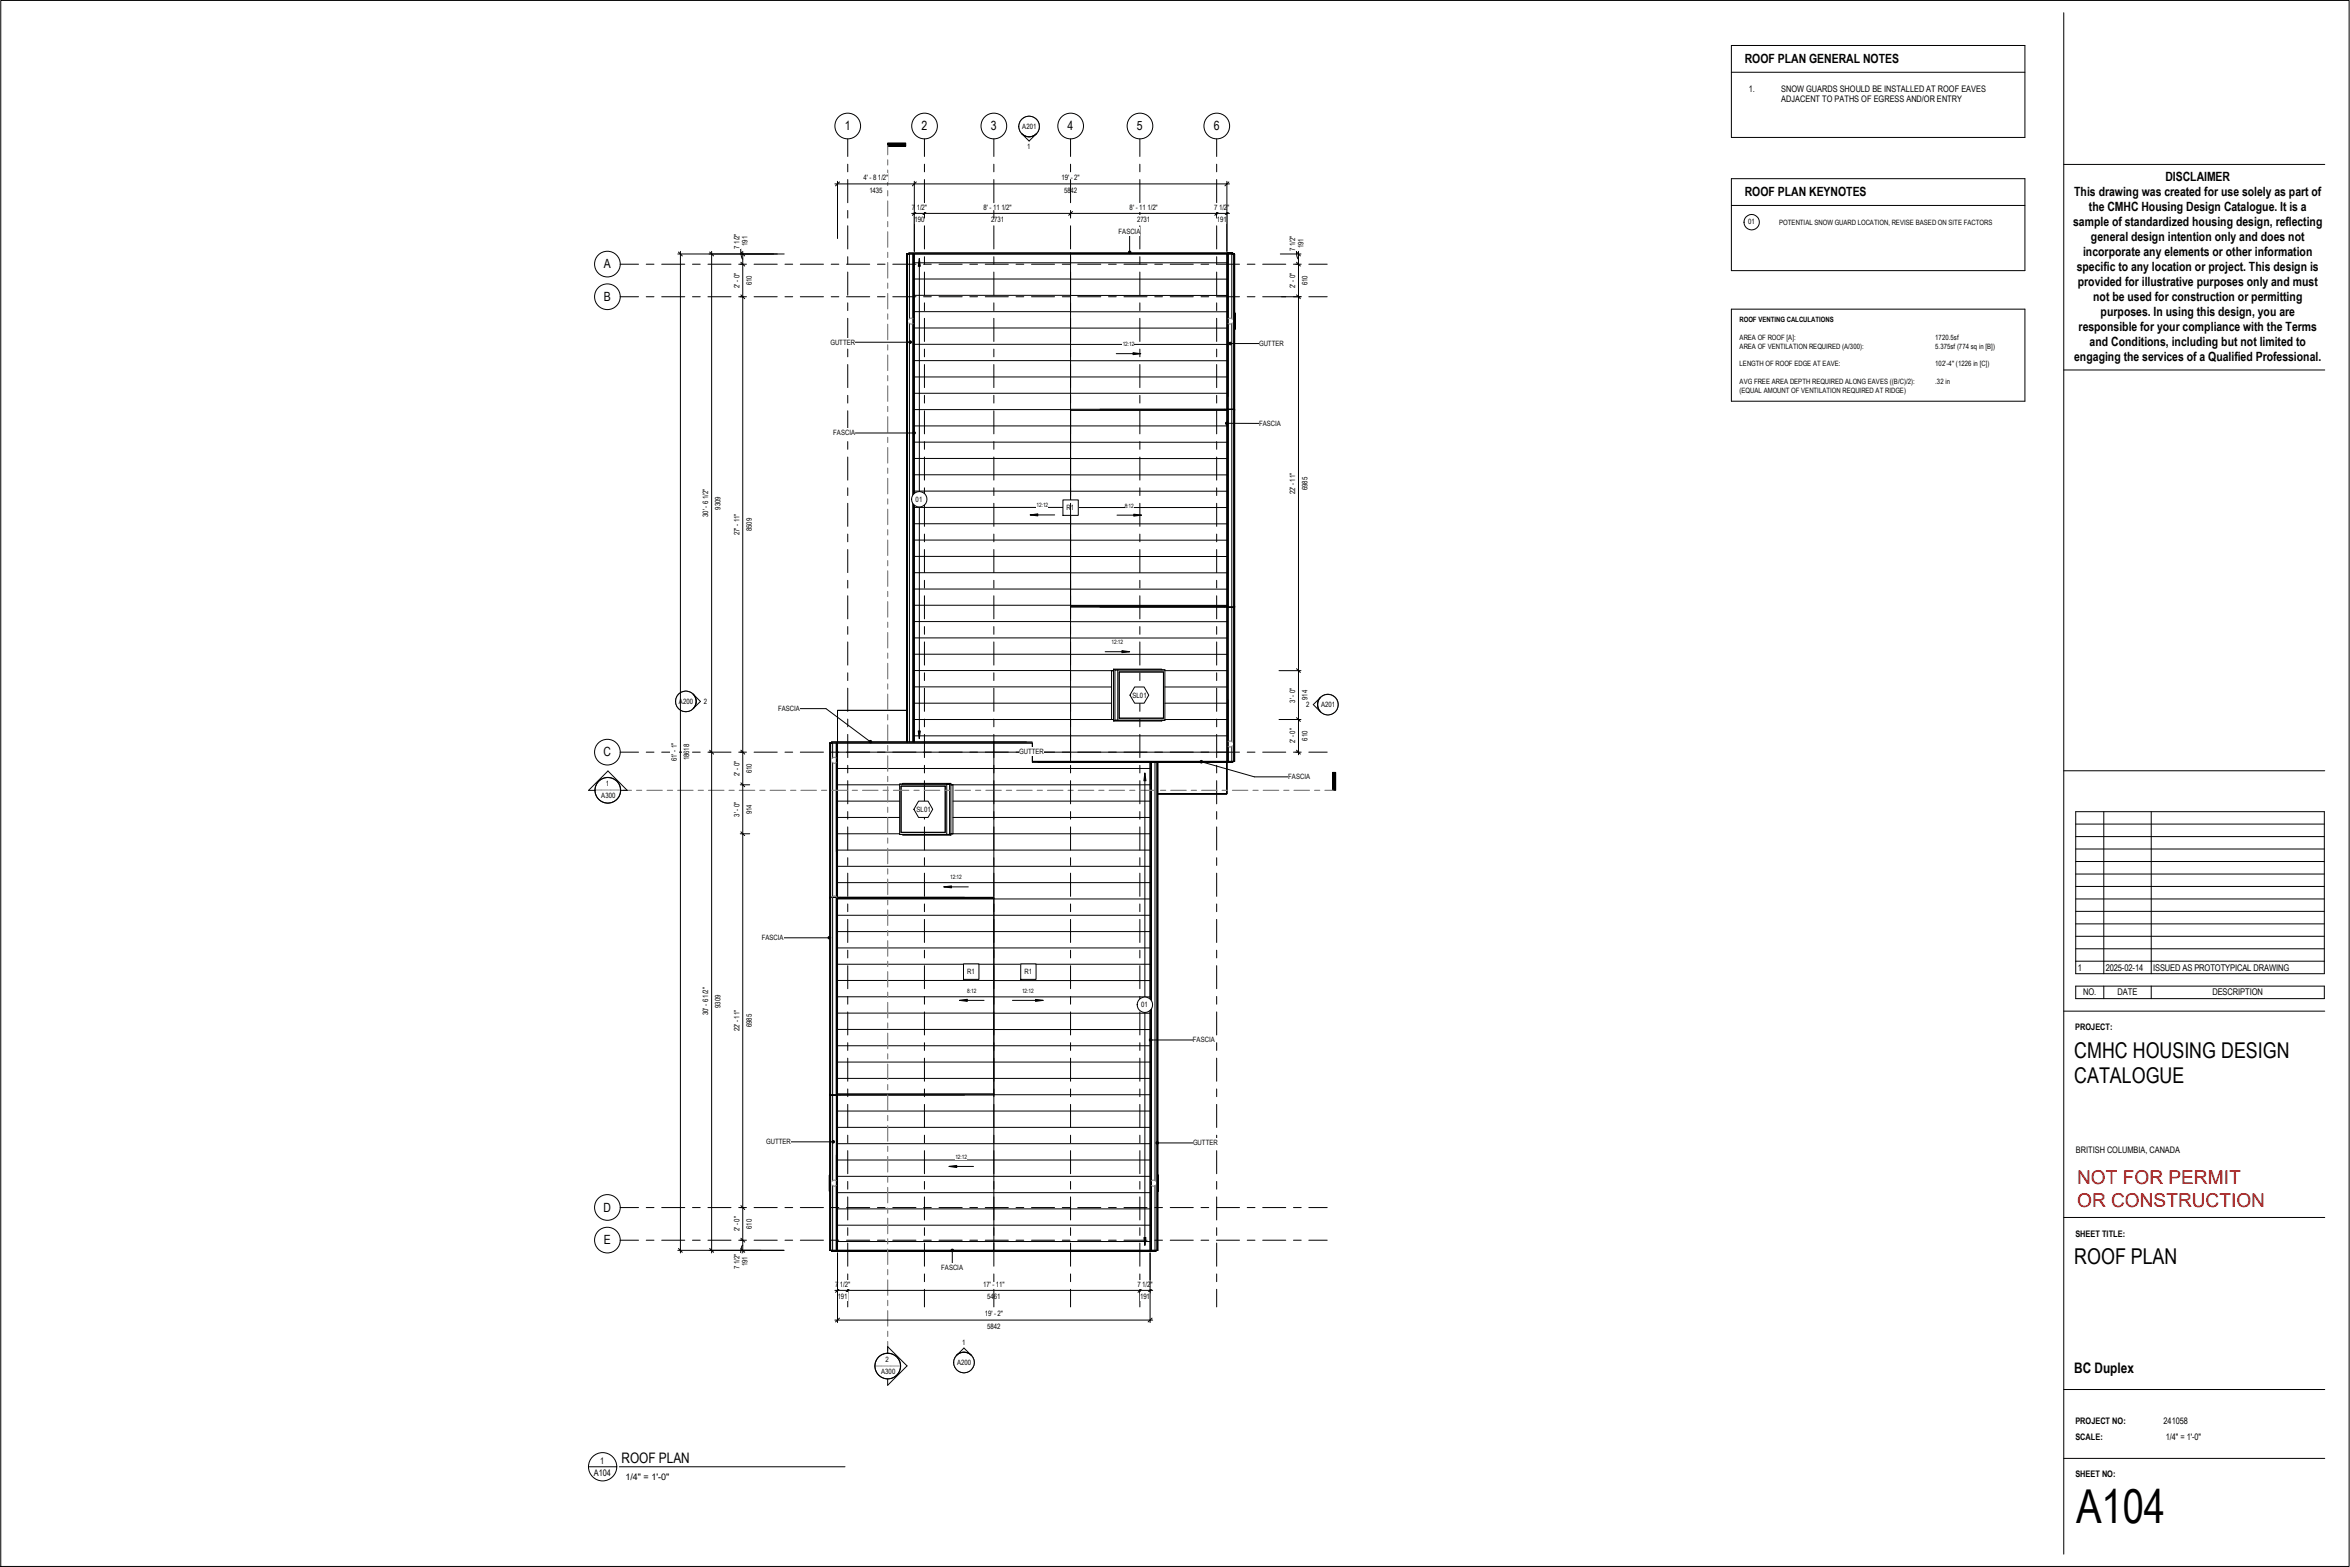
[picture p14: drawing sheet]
<svg xmlns="http://www.w3.org/2000/svg" width="914mm" height="610mm" viewBox="0 0 914 610" stroke-linecap="round" stroke-linejoin="round" font-family="sans-serif">
<defs><g id="words">
<text font-size="18.2" x="807.8" y="592.6">A104</text>
<g font-size="8.5">
<text x="807.1" y="411.5">CMHC HOUSING DESIGN</text>
<text x="807.1" y="421.2">CATALOGUE</text>
<text x="807.1" y="491.8">ROOF PLAN</text>
</g>
<g font-size="7.4" fill="#f00">
<text x="808.2" y="460.8">NOT FOR PERMIT</text>
<text x="808.2" y="469.7">OR CONSTRUCTION</text>
</g>
<g font-size="5.6">
<text x="807.1" y="534.2">BC Duplex</text>
<text x="241.9" y="569.1">ROOF PLAN</text>
</g>
<g font-size="5">
<text x="842.6" y="70.6">DISCLAIMER</text>
<text x="807.1" y="76.4">This drawing was created for use solely as part of</text>
<text x="812.8" y="82.2">the CMHC Housing Design Catalogue. It is a</text>
<text x="806.7" y="88">sample of standardized housing design, reflecting</text>
<text x="813.6" y="93.9">general design intention only and does not</text>
<text x="810.5" y="99.7">incorporate any elements or other information</text>
<text x="808.1" y="105.5">specific to any location or project. This design is</text>
<text x="808.4" y="111.3">provided for illustrative purposes only and must</text>
<text x="814.5" y="117.1">not be used for construction or permitting</text>
<text x="817.4" y="122.9">purposes. In using this design, you are</text>
<text x="808.8" y="128.7">responsible for your compliance with the Terms</text>
<text x="813.1" y="134.5">and Conditions, including but not limited to</text>
<text x="807.1" y="140.4">engaging the services of a Qualified Professional.</text>
</g>
<g font-size="4.9">
<text x="678.9" y="24.5">ROOF PLAN GENERAL NOTES</text>
<text x="328.7" y="50.6">1</text>
<text x="358.6" y="50.6">2</text>
<text x="385.5" y="50.6">3</text>
<text x="415.4" y="50.6">4</text>
<text x="442.4" y="50.6">5</text>
<text x="472.3" y="50.6">6</text>
<text x="678.9" y="76.1">ROOF PLAN KEYNOTES</text>
<text x="234.9" y="104.4">A</text>
<text x="234.9" y="117.1">B</text>
<text x="234.8" y="294.2">C</text>
<text x="234.8" y="471.4">D</text>
<text x="234.9" y="484.1">E</text>
</g>
<g font-size="3.6">
<text x="808.4" y="377.6">1</text>
<text x="819.4" y="377.6">2025-02-14</text>
<text x="837.8" y="377.6">ISSUED AS PROTOTYPICAL DRAWING</text>
<text x="810.6" y="387.3">NO.</text>
<text x="824" y="387.3">DATE</text>
<text x="860.9" y="387.3">DESCRIPTION</text>
</g>
<g font-size="3.5">
<text x="680.4" y="35.7">1.</text>
<text x="693.1" y="35.7">SNOW GUARDS SHOULD BE INSTALLED AT ROOF EAVES</text>
<text x="693.1" y="39.8">ADJACENT TO PATHS OF EGRESS AND/OR ENTRY</text>
<text x="807.5" y="400.7">PROJECT:</text>
<text x="807.8" y="448.4">BRITISH COLUMBIA, CANADA</text>
<text x="807.6" y="481">SHEET TITLE:</text>
<text x="807.6" y="553.9">PROJECT NO:</text>
<text x="841.9" y="553.9">241058</text>
<text x="807.6" y="560.4">SCALE:</text>
<text x="842.7" y="560.4">1/4&quot; = 1'-0&quot;</text>
<text x="233.5" y="569.7">1</text>
<text x="231.1" y="574.2">A104</text>
<text x="243.3" y="575.9">1/4&quot; = 1'-0&quot;</text>
<text x="807.6" y="574.7">SHEET NO:</text>
</g>
<g font-size="2.9">
<text x="336" y="70.1">4' - 8 1/2&quot;</text>
<text x="413" y="70.1">19' - 2&quot;</text>
<text x="338.3" y="75">1435</text>
<text x="414.1" y="75">5842</text>
<text x="354.8" y="81.6">7 1/2&quot;</text>
<text x="382.7" y="81.6">8' - 11 1/2&quot;</text>
<text x="439.5" y="81.6">8' - 11 1/2&quot;</text>
<text x="472.4" y="81.6">7 1/2&quot;</text>
<text x="355.9" y="86.4">190</text>
<text x="385.6" y="86.4">2731</text>
<text x="442.5" y="86.4">2731</text>
<text x="473.5" y="86.4">191</text>
<text x="290.9" y="95.7" transform="rotate(-90 290.9 95.7)">191</text>
<text x="287.7" y="96.7" transform="rotate(-90 287.7 96.7)">7 1/2&quot;</text>
<text x="503.9" y="97.6" transform="rotate(-90 503.9 97.6)">7 1/2&quot;</text>
<text x="507.2" y="96.5" transform="rotate(-90 507.2 96.5)">191</text>
<text x="287.7" y="112.1" transform="rotate(-90 287.7 112.1)">2' - 0&quot;</text>
<text x="292.5" y="111" transform="rotate(-90 292.5 111)">610</text>
<text x="503.9" y="112.1" transform="rotate(-90 503.9 112.1)">2' - 0&quot;</text>
<text x="508.7" y="111" transform="rotate(-90 508.7 111)">610</text>
<text x="508.7" y="190.7" transform="rotate(-90 508.7 190.7)">6985</text>
<text x="503.9" y="192.4" transform="rotate(-90 503.9 192.4)">22' - 11&quot;</text>
<text x="275.6" y="201.2" transform="rotate(-90 275.6 201.2)">30' - 6 1/2&quot;</text>
<text x="280.4" y="198.2" transform="rotate(-90 280.4 198.2)">9309</text>
<text x="287.7" y="208.2" transform="rotate(-90 287.7 208.2)">27' - 11&quot;</text>
<text x="292.5" y="206.6" transform="rotate(-90 292.5 206.6)">8509</text>
<text x="503.9" y="273.3" transform="rotate(-90 503.9 273.3)">3' - 0&quot;</text>
<text x="508.7" y="272.3" transform="rotate(-90 508.7 272.3)">914</text>
<text x="503.9" y="289.2" transform="rotate(-90 503.9 289.2)">2' - 0&quot;</text>
<text x="508.7" y="288.2" transform="rotate(-90 508.7 288.2)">610</text>
<text x="263.4" y="296.2" transform="rotate(-90 263.4 296.2)">61' - 1&quot;</text>
<text x="268.2" y="295.8" transform="rotate(-90 268.2 295.8)">18618</text>
<text x="287.7" y="301.9" transform="rotate(-90 287.7 301.9)">2' - 0&quot;</text>
<text x="292.5" y="300.9" transform="rotate(-90 292.5 300.9)">610</text>
<text x="287.7" y="317.8" transform="rotate(-90 287.7 317.8)">3' - 0&quot;</text>
<text x="292.5" y="316.7" transform="rotate(-90 292.5 316.7)">914</text>
<text x="275.6" y="395" transform="rotate(-90 275.6 395)">30' - 6 1/2&quot;</text>
<text x="280.4" y="392" transform="rotate(-90 280.4 392)">9309</text>
<text x="287.7" y="401.2" transform="rotate(-90 287.7 401.2)">22' - 11&quot;</text>
<text x="292.5" y="399.6" transform="rotate(-90 292.5 399.6)">6985</text>
<text x="287.7" y="479" transform="rotate(-90 287.7 479)">2' - 0&quot;</text>
<text x="292.5" y="478" transform="rotate(-90 292.5 478)">610</text>
<text x="287.7" y="493.6" transform="rotate(-90 287.7 493.6)">7 1/2&quot;</text>
<text x="290.9" y="492.5" transform="rotate(-90 290.9 492.5)">191</text>
<text x="324.9" y="500.6">7 1/2&quot;</text>
<text x="382.5" y="500.6">17' - 11&quot;</text>
<text x="442.6" y="500.6">7 1/2&quot;</text>
<text x="326" y="505.4">191</text>
<text x="384.2" y="505.4">5461</text>
<text x="443.6" y="505.4">191</text>
<text x="383.2" y="512.1">19' - 2&quot;</text>
<text x="384.2" y="516.9">5842</text>
</g>
<g font-size="2.8">
<text x="397.8" y="50.1">A201</text>
<text x="399.7" y="57.8">1</text>
<text x="680.2" y="87.3">01</text>
<text x="692.3" y="87.6">POTENTIAL SNOW GUARD LOCATION, REVISE BASED ON SITE FACTORS</text>
<text x="435.2" y="91">FASCIA</text>
<text x="676.9" y="125.3">ROOF VENTING CALCULATIONS</text>
<text x="323.1" y="134">GUTTER</text>
<text x="489.9" y="134.6">GUTTER</text>
<text x="676.9" y="132.2">AREA OF ROOF [A]:</text>
<text x="676.9" y="135.7">AREA OF VENTILATION REQUIRED (A/300):</text>
<text x="753" y="132.2">1720.5sf</text>
<text x="753" y="135.7">5.375sf (774 sq in [B])</text>
<text x="676.9" y="142.5">LENGTH OF ROOF EDGE AT EAVE:</text>
<text x="753" y="142.5">102'-</text>
<text x="758.2" y="142.5">4&quot; (1226 in [C])</text>
<text x="676.9" y="149.4">AVG FREE AREA DEPTH REQUIRED ALONG EAVES ((B/C)/2):</text>
<text x="753" y="149.4">.32 in</text>
<text x="676.9" y="152.9">(EQUAL AMOUNT OF VENTILATION REQUIRED AT RIDGE)</text>
<text x="489.9" y="165.6">FASCIA</text>
<text x="324.2" y="169.3">FASCIA</text>
<text x="356.3" y="195.2">01</text>
<text x="415" y="198.4">R1</text>
<text x="264.2" y="273.8">A200</text>
<text x="273.9" y="273.9">2</text>
<text x="440.6" y="271.5">SL01</text>
<text x="508.3" y="275.1">2</text>
<text x="514" y="275">A201</text>
<text x="302.8" y="276.6">FASCIA</text>
<text x="396.6" y="293.3">GUTTER</text>
<text x="235.7" y="305.8">1</text>
<text x="501.3" y="303.1">FASCIA</text>
<text x="233.9" y="310.5">A300</text>
<text x="356.6" y="315.9">SL01</text>
<text x="296.4" y="365.7">FASCIA</text>
<text x="376.3" y="378.9">R1</text>
<text x="398.6" y="378.9">R1</text>
<text x="444.1" y="391.8">01</text>
<text x="464.2" y="405.5">FASCIA</text>
<text x="298.2" y="445.1">GUTTER</text>
<text x="464.2" y="445.6">GUTTER</text>
<text x="366.2" y="494.2">FASCIA</text>
<text x="374.4" y="523.3">1</text>
<text x="344.6" y="529.8">2</text>
<text x="372.4" y="531">A200</text>
<text x="342.9" y="534.5">A300</text>
</g>
<g font-size="2.3">
<text x="436.8" y="134.6">12:12</text>
<text x="403.4" y="197.4">12:12</text>
<text x="437.6" y="197.4">8:12</text>
<text x="432.5" y="250.6">12:12</text>
<text x="231.5" y="307">________</text>
<text x="369.7" y="342.1">12:12</text>
<text x="376.4" y="386.2">8:12</text>
<text x="397.7" y="386.2">12:12</text>
<text x="371.8" y="450.9">12:12</text>
<text x="340.4" y="531">________</text>
</g>
</g></defs>
<g fill="none" stroke="#000" stroke-width=".39">
<path d="M673.7 17.7h114.2v35.8h-114.2zM673.7 28.1h114.2M673.7 69.5h114.2v35.8h-114.2zM673.7 79.9h114.2M352.8 98.8v189.8M352.8 98.8h.9zM353 98.8v189.8M353.7 98.4h126h-63.1v.4h60.8M353.7 98.4v.4v-.4M355.8 98.8v189.8v-189.8h60.8h-62.9M477.4 98.8v60.4v-60.4h-60.8v60.8M477.9 98.8v197.4"/>
<path d="M479.3 98.8v25.2M479.5 98.8h.9h-2.6v197.4h2.6h-.9M479.7 98.4v.4h-2.3M480.1 98.8v197.4M480.4 98.8v197.4M355.8 108.5l121.6 .1M355.8 102.2h121.6M355.8 114.9h60.8M416.6 114.9h60.8M353.9 124v-25.2h1.4v189.8M353.9 125.9v162.7M355.8 133.9l121.6 .1"/>
<path d="M355.8 127.6h121.6M355.8 121.2h60.8M416.6 121.3h60.8M479.3 125.9v162.6M480.4 121.8v6.2zM480.4 121.8l.2 6.3zM673.7 120.3h114.2v35.8h-114.2zM355.8 153h121.6M355.8 146.6h121.6M355.8 140.3h60.8M355.8 159.3h60.8M416.6 159.6h60.8v76.2h-60.8h60.8v.4h-60.8"/>
<path d="M416.6 159.6h60.8M416.6 140.3h60.8M477.4 159.6v76.2M477.8 159.2h-.4v.4M477.8 159.2h2.6zM477.8 159.2h-61.2v137M355.8 165.7h121.6M355.8 172h60.8M355.8 178.4h60.8M416.6 178.4h60.8M416.6 172h60.8M355.8 184.7h121.6"/>
<path d="M355.8 191.1h121.6M355.8 197.4h60.8M416.6 197.4h60.8M355.8 203.8h121.6M355.8 210.1h121.6M355.8 216.5h60.8M416.6 216.5h60.8M355.8 222.8h60.8M355.8 229.2h121.6M355.8 235.5h121.6M416.6 222.8h60.8M428 236.2h49.8h-.4"/>
<path d="M477.4 236.2v60h-60.8M477.4 236.2v60M477.8 236.2h2.6zM355.8 241.8l121.6 .1M355.8 248.2h121.6M355.8 254.5h60.8M416.6 254.6h60.8M325.9 276.4h26.9h-26.9v12.2zM355.8 260.9h77.5M355.8 267.2l76.7 .1M355.8 273.6h76.7M355.8 279.9h77.5"/>
<path d="M432.5 260.9v19M433.3 260.9h-.8h.8M433.3 260.3h18.7l.1 .3M434.9 260.6h18.4M434.9 260.6h-1.1v19.6l-.5 .3h18.7l.1-.3h-18.3h1.1M434.9 260.6v19.6M435.5 261.4h17.2v18h-17.2zM453.3 260.6h-19.5l-.5-.3v20.2M453.3 260.6v19.6h-18.4M453.3 260.9h24.1M453.3 267.3h24.1M453.3 273.6h24.1"/>
<path d="M453.3 279.9h24.1M322.9 289.1v197.3M323.1 289.1v197.3M323.2 289.1v197.3M323.8 289.1h-.9h2.6v59.8M324 289.1v5.8M324 296.8v52M325.4 289.1v59.7M325.9 289.1v60v-60h75.8v7.1M325.9 299h121.6M325.9 292.6h151.5M355.8 286.3h121.6"/>
<path d="M386.7 288.6v137.4h-61.2M401.6 288.6h-78v.5h78.1v7.1h14.9M401.7 296.2h14.9v.4h-14.9zM416.6 296.2h63.1v.4h-75.8M447.5 296.6v189.8M447.9 296.6v189.8h1.5v-25.1M449.4 296.6v162.7M450.2 296.6v189.8M450.3 296.6v189.8M450.5 296.6v189.8M479.3 290.4v5.8M325.9 318h24.2"/>
<path d="M325.9 311.7h24.2M325.9 305.3h24.2M350.6 305.8h17.2v18h-17.2zM368.4 305.1h1.1h-18.3v-.3h18.8l-.5 .3v19.5h-1.1M368.4 305.1h-18.3v19.5M368.4 305.1v19.5M370 305.3h77.5M370 304.8v20.1l-.5-.3h-19.4M370.8 318h76.7M370.8 311.7h76.7M370.8 305.3v19.1M450.5 308.9h26.9v-12.3v12.3z"/>
<path d="M325.9 337h121.6M325.9 330.7h121.6M325.9 324.4h24.2M350.1 324.6h18.3M351.2 324.6v.3h18.8M370 324.4h.8h-.8M370 324.4h77.5M322.9 349.1h2.6zM324 349.1v110.2M325.4 349.1v137.3M325.5 349.1v137.3M325.5 349.1h49.8"/>
<path d="M325.9 356.1h121.6M325.9 349.7h121.6M325.9 343.4h121.6M325.9 349.5v136.9h-.4M386.7 349.1h-60.8v.4h60.8h-60.8v76.1h60.8M325.9 375.1h121.6M325.9 368.8h121.6M325.9 362.4h121.6M325.9 394.1l121.6 .1M325.9 381.4l121.6 .1M325.9 387.8h60.8M386.7 387.8h60.8"/>
<path d="M325.9 419.5h121.6M325.9 413.2h121.6M325.9 406.8h121.6M325.9 400.5h121.6M322.9 426h2.6zM325.9 425.6h60.8M325.9 432.2h121.6M325.9 438.6h121.6M386.7 425.6v60.8h-60.8v-60.4M386.7 425.9h60.8M322.7 457.1l.2 6.3zM322.8 457.2l.1 6.1z"/>
<path d="M322.8 457.2h.1M325.9 444.9h121.6M325.9 451.3h121.6M325.9 457.6h121.6M450.5 457.2l.1 6.1zM450.5 457.1l.2 6.3zM324 461.2v25.2M325.9 464h121.6M325.9 470.3h121.6M325.9 476.6h121.6M323.8 486.4h-.9h2.6M325.9 483h121.6"/>
<path d="M386.7 486.4h63.1v.4h-126.2h63.1v-.4h-63.1v.4M449.6 486.4h.9z"/>
<circle cx="516.7" cy="274.1" r="4"/>
</g>
<g fill="none" stroke="#7f7f7f" stroke-width=".39">
<path d="M353.7 125.6a1.07 1.07 0 0 0 1.6 .2M355.3 124a1.07 1.07 0 0 0-1.6 .2M477.9 124a1.07 1.07 0 0 1 1.6 .2M479.5 125.6a1.07 1.07 0 0 1-1.6 .2M323.8 296.5a1.07 1.07 0 0 0 1.6 .2M325.4 294.9a1.07 1.07 0 0 0-1.6 .2M477.9 288.5a1.07 1.07 0 0 1 1.6 .3M479.5 290.1a1.07 1.07 0 0 1-1.6 .2M323.7 349.1a1.14 1.14 0 0 1 2 0M325.4 459.4a1.07 1.07 0 0 0-1.6 .2M448 459.4a1.06 1.06 0 0 1 1.6 .1M323.8 461a1.07 1.07 0 0 0 1.6 .2"/>
<path d="M449.6 461a1.06 1.06 0 0 1-1.6 .1"/>
</g>
<path d="M512.7 270.1h8v8h-8z" fill="#fff"/>
<circle cx="516.7" cy="274.1" r="4" fill="none" stroke="#000" stroke-width=".39"/>
<path d="M514 272.4h5.6v3.4h-5.6z" fill="#fff"/>
<path d="M513.8 271.2a4 4 0 0 0 .1 5.7M513.8 271.3l-2.8 2.8 2.8 2.8" fill="none" stroke="#000" stroke-width=".39"/>
<path d="M508.3 272.5h1.3v3.4h-1.3z" fill="#fff"/>
<circle cx="400.4" cy="49.2" r="4" fill="none" stroke="#000" stroke-width=".39"/>
<path d="M396.4 45.2h8v8h-8z" fill="#fff"/>
<circle cx="400.4" cy="49.2" r="4" fill="none" stroke="#000" stroke-width=".39"/>
<path d="M397.8 47.5h5.5v3.4h-5.5z" fill="#fff"/>
<path d="M397.6 52a3.9 3.9 0 0 0 5.7 0l-2.9 2.9-2.8-2.9" fill="none" stroke="#000" stroke-width=".39"/>
<path d="M399.7 55.2h1.3v3.4h-1.3z" fill="#fff"/>
<circle cx="375.1" cy="530" r="4" fill="none" stroke="#000" stroke-width=".39"/>
<path d="M371.1 526.1h8v7.9h-8z" fill="#fff"/>
<circle cx="375.1" cy="530.1" r="4" fill="none" stroke="#000" stroke-width=".39"/>
<path d="M372.4 528.4h5.6v3.4h-5.6z" fill="#fff"/>
<path d="M372.2 527.2a4 4 0 0 1 5.7 0l-2.8-2.8-2.8 2.8" fill="none" stroke="#000" stroke-width=".39"/>
<path d="M374.4 520.7h1.3v3.4h-1.3z" fill="#fff"/>
<circle cx="266.9" cy="272.9" r="4" fill="none" stroke="#000" stroke-width=".39"/>
<path d="M262.9 268.9h7.9v7.9h-7.9z" fill="#fff"/>
<circle cx="266.9" cy="272.9" r="4" fill="none" stroke="#000" stroke-width=".39"/>
<path d="M264.2 271.2h5.5v3.4h-5.5z" fill="#fff"/>
<path d="M269.7 270a3.9 3.9 0 0 1 0 5.7l2.8-2.8-2.8-2.9" fill="none" stroke="#000" stroke-width=".39"/>
<path d="M273.9 271.2h1.3v3.5h-1.3z" fill="#fff"/>
<circle cx="329.9" cy="49" r="5" fill="none" stroke="#000" stroke-width=".39"/>
<path d="M328.7 46.1h2.3v5.8h-2.3z" fill="#fff"/>
<g fill="none" stroke="#000" stroke-width=".39">
<path d="M329.9 54.1v6.8M329.9 63.9v2.9M329.9 69.8v9.1M329.9 81.9v2.9M329.9 87.8v9.1M329.9 99.9v2.9M329.9 105.8v9.1M329.9 117.8v3M329.9 123.8v9M329.9 135.8v3M329.9 141.8v9M329.9 153.8v3"/>
<path d="M329.9 159.8v9M329.9 171.8v3M329.9 177.8v9M329.9 189.8v3M329.9 195.8v9M329.9 207.8v3M329.9 213.8v9M329.9 225.8v3M329.9 231.8v8.9M329.9 243.8v3M329.9 249.7v9M329.9 261.7v3.1"/>
<path d="M329.9 267.7v9M329.9 279.7v3M329.9 285.7v9M329.9 297.7v3M329.9 303.7v9M329.9 315.7v3M329.9 321.7v9M329.9 333.7v3M329.9 339.7v9M329.9 351.7v3M329.9 357.7v8.9M329.9 369.7v3"/>
<path d="M329.9 375.7v8.9M329.9 387.6v3.1M329.9 393.7v8.9M329.9 405.6v3M329.9 411.6v9M329.9 423.6v3M329.9 429.6v9M329.9 441.6v3M329.9 447.6v9M329.9 459.6v3M329.9 465.6v9M329.9 477.6v3"/>
<path d="M329.9 483.6v9M329.9 495.6v3M329.9 501.6v6.8"/>
<circle cx="359.7" cy="49" r="5"/>
</g>
<path d="M358.6 46.1h2.2v5.8h-2.2z" fill="#fff"/>
<g fill="none" stroke="#000" stroke-width=".39">
<path d="M359.7 54.1v6.8M359.7 63.9v2.9M359.7 69.8v9.1M359.7 81.9v2.9M359.7 87.8v9.1M359.7 99.9v2.9M359.7 105.8v9.1M359.7 117.8v3M359.7 123.8v9M359.7 135.8v3M359.7 141.8v9M359.7 153.8v3"/>
<path d="M359.7 159.8v9M359.7 171.8v3M359.7 177.8v9M359.7 189.8v3M359.7 195.8v9M359.7 207.8v3M359.7 213.8v9M359.7 225.8v3M359.7 231.8v8.9M359.7 243.8v3M359.7 249.7v9M359.7 261.7v3.1"/>
<path d="M359.7 267.7v9M359.7 279.7v3M359.7 285.7v9M359.7 297.7v3M359.7 303.7v9M359.7 315.7v3M359.7 321.7v9M359.7 333.7v3M359.7 339.7v9M359.7 351.7v3M359.7 357.7v8.9M359.7 369.7v3"/>
<path d="M359.7 375.7v8.9M359.7 387.6v3.1M359.7 393.7v8.9M359.7 405.6v3M359.7 411.6v9M359.7 423.6v3M359.7 429.6v9M359.7 441.6v3M359.7 447.6v9M359.7 459.6v3M359.7 465.6v9M359.7 477.6v3"/>
<path d="M359.7 483.6v9M359.7 495.6v3M359.7 501.6v6.8"/>
<circle cx="443.6" cy="49" r="5"/>
</g>
<path d="M442.4 46.1h2.3v5.8h-2.3z" fill="#fff"/>
<g fill="none" stroke="#000" stroke-width=".39">
<path d="M443.5 54.1v6.8M443.5 63.9v2.9M443.5 69.8v9.1M443.5 81.9v2.9M443.5 87.8v9.1M443.5 99.9v2.9M443.5 105.8v9.1M443.5 117.8v3M443.5 123.8v9M443.5 135.8v3M443.5 141.8v9M443.5 153.8v3"/>
<path d="M443.5 159.8v9M443.5 171.8v3M443.5 177.8v9M443.5 189.8v3M443.5 195.8v9M443.5 207.8v3M443.5 213.8v9M443.5 225.8v3M443.5 231.8v8.9M443.5 243.8v3M443.5 249.7v9M443.5 261.7v3.1"/>
<path d="M443.5 267.7v9M443.5 279.7v3M443.5 285.7v9M443.5 297.7v3M443.5 303.7v9M443.5 315.7v3M443.5 321.7v9M443.5 333.7v3M443.5 339.7v9M443.5 351.7v3M443.5 357.7v8.9M443.5 369.7v3"/>
<path d="M443.5 375.7v8.9M443.5 387.6v3.1M443.5 393.7v8.9M443.5 405.6v3M443.5 411.6v9M443.5 423.6v3M443.5 429.6v9M443.5 441.6v3M443.5 447.6v9M443.5 459.6v3M443.5 465.6v9M443.5 477.6v3"/>
<path d="M443.5 483.6v9M443.5 495.6v3M443.5 501.6v6.8"/>
<circle cx="473.4" cy="49" r="5"/>
</g>
<path d="M472.3 46.1h2.3v5.8h-2.3z" fill="#fff"/>
<g fill="none" stroke="#000" stroke-width=".39">
<path d="M473.4 54.1v6.8M473.4 63.9v2.9M473.4 69.8v9.1M473.4 81.9v2.9M473.4 87.8v9.1M473.4 99.9v2.9M473.4 105.8v9.1M473.4 117.8v3M473.4 123.8v9M473.4 135.8v3M473.4 141.8v9M473.4 153.8v3"/>
<path d="M473.4 159.8v9M473.4 171.8v3M473.4 177.8v9M473.4 189.8v3M473.4 195.8v9M473.4 207.8v3M473.4 213.8v9M473.4 225.8v3M473.4 231.8v8.9M473.4 243.8v3M473.4 249.7v9M473.4 261.7v3.1"/>
<path d="M473.4 267.7v9M473.4 279.7v3M473.4 285.7v9M473.4 297.7v3M473.4 303.7v9M473.4 315.7v3M473.4 321.7v9M473.4 333.7v3M473.4 339.7v9M473.4 351.7v3M473.4 357.7v8.9M473.4 369.7v3"/>
<path d="M473.4 375.7v8.9M473.4 387.6v3.1M473.4 393.7v8.9M473.4 405.6v3M473.4 411.6v9M473.4 423.6v3M473.4 429.6v9M473.4 441.6v3M473.4 447.6v9M473.4 459.6v3M473.4 465.6v9M473.4 477.6v3"/>
<path d="M473.4 483.6v9M473.4 495.6v3M473.4 501.6v6.8"/>
<circle cx="236.3" cy="115.4" r="5"/>
</g>
<path d="M234.9 112.6h2.7v5.8h-2.7z" fill="#fff"/>
<g fill="none" stroke="#000" stroke-width=".39">
<path d="M241.3 115.4h7.2M251.5 115.4h3M257.5 115.4h8.9M269.5 115.4h3M275.5 115.4h8.9M287.4 115.4h3M293.4 115.4h9M305.4 115.4h3M311.4 115.4h9M323.4 115.4h3M329.4 115.4h9M341.4 115.4h3"/>
<path d="M347.4 115.4h9M359.4 115.4h3M365.4 115.4h9M377.4 115.4h3M383.4 115.4h8.9M395.4 115.4h3M401.4 115.4h8.9M413.3 115.4h3M419.4 115.4h8.9M431.3 115.4h3M437.3 115.4h9M449.3 115.4h3"/>
<path d="M455.3 115.4h9M467.3 115.4h3M473.3 115.4h9M485.3 115.4h3M491.3 115.4h9M503.3 115.4h3M509.3 115.4h7.1"/>
<circle cx="236.3" cy="292.6" r="5"/>
</g>
<path d="M234.8 289.7h2.9v5.8h-2.9z" fill="#fff"/>
<g fill="none" stroke="#000" stroke-width=".39">
<path d="M241.3 292.6h7.2M251.5 292.6h3M257.5 292.6h8.9M269.5 292.6h3M275.5 292.6h8.9M287.4 292.6h3M293.4 292.6h9M305.4 292.6h3M311.4 292.6h9M323.4 292.6h3M329.4 292.6h9M341.4 292.6h3"/>
<path d="M347.4 292.6h9M359.4 292.6h3M365.4 292.6h9M377.4 292.6h3M383.4 292.6h8.9M395.4 292.6h3M401.4 292.6h8.9M413.3 292.6h3M419.4 292.6h8.9M431.3 292.6h3M437.3 292.6h9M449.3 292.6h3"/>
<path d="M455.3 292.6h9M467.3 292.6h3M473.3 292.6h9M485.3 292.6h3M491.3 292.6h9M503.3 292.6h3M509.3 292.6h7.1"/>
<circle cx="236.3" cy="469.7" r="5"/>
</g>
<path d="M234.8 466.9h2.9v5.8h-2.9z" fill="#fff"/>
<g fill="none" stroke="#000" stroke-width=".39">
<path d="M345.4 55.6h7v1.2h-7zM241.3 469.8h7.2M251.5 469.8h3M257.5 469.8h8.9M269.5 469.8h3M275.5 469.8h8.9M287.4 469.8h3M293.4 469.8h9M305.4 469.8h3M311.4 469.8h9M323.4 469.8h3M329.4 469.8h9"/>
<path d="M341.4 469.8h3M347.4 469.8h9M359.4 469.8h3M365.4 469.8h9M377.4 469.8h3M383.4 469.8h8.9M395.4 469.8h3M401.4 469.8h8.9M413.3 469.8h3M419.4 469.8h8.9M431.3 469.8h3M437.3 469.8h9"/>
<path d="M449.3 469.8h3M455.3 469.8h9M467.3 469.8h3M473.3 469.8h9M485.3 469.8h3M491.3 469.8h9M503.3 469.8h3M509.3 469.8h7.1"/>
</g>
<path d="M345.4 55.6h7v1.2h-7z" fill="#000"/>
<g fill="none" stroke="#7f7f7f" stroke-width=".47">
<path d="M345.4 56.6v3.6M345.4 62.2v2M345.4 66.2v6M345.4 74.2v2M345.4 78.2v6M345.4 86.2v2M345.4 90.2v6M345.4 98.2v2M345.4 102.2v6M345.4 110.2v1.9M345.4 114.2v5.9M345.4 122.1v2.1"/>
<path d="M345.4 126.2v6M345.4 134.2v1.9M345.4 138.1v6M345.4 146.1v2M345.4 150.1v6M345.4 158.1v2M345.4 162.1v6M345.4 170.1v2M345.4 174.1v6M345.4 182.1v2M345.4 186.1v6M345.4 194.1v2"/>
<path d="M345.4 198.1v6M345.4 206.1v2M345.4 210.1v6M345.4 218.1v2M345.4 222.1v6M345.4 230.1v2M345.4 234.1v6M345.4 242.1v2M345.4 246.1v6M345.4 254.1v2M345.4 258.1v6M345.4 266.1v2"/>
<path d="M345.4 270v6.1M345.4 278v2M345.4 282v6M345.4 290v2.1M345.4 294v6M345.4 302v2M345.4 306v6M345.4 314v2M345.4 318v6M345.4 326v2M345.4 330v6M345.4 338v2"/>
<path d="M345.4 342v6M345.4 350v2M345.4 354v6M345.4 362v2M345.4 366v6M345.4 374v2M345.4 378v6M345.4 386v2M345.4 390v6M345.4 398v2M345.4 402v6M345.4 410v1.9"/>
<path d="M345.4 414v5.9M345.4 421.9v2.1M345.4 426v5.9M345.4 434v1.9M345.4 437.9v6M345.4 445.9v2M345.4 449.9v6M345.4 457.9v2M345.4 461.9v6M345.4 469.9v2M345.4 473.9v6M345.4 481.9v2"/>
<path d="M345.4 485.9v6M345.4 493.9v2M345.4 497.9v6M345.4 505.9v2M345.4 509.9v6M345.4 517.9v2M345.4 521.9v3.5"/>
</g>
<path d="M340.4 526.5h10v9.9h-10z" fill="#fff"/>
<g fill="none" stroke="#000" stroke-width=".39">
<path d="M518.5 300.5h1.2v7h-1.2zM345.4 526.5v-2.6l7.5 7.5-7.5 7.5v-2.5"/>
<circle cx="345.4" cy="531.5" r="5"/>
<circle cx="345.4" cy="531.4" r="5"/>
</g>
<path d="M518.5 300.5h1.2v7h-1.2z" fill="#000"/>
<g fill="none" stroke="#7f7f7f" stroke-width=".47">
<path d="M242.5 307.5h3.2M247.7 307.5h2M251.7 307.5h6M259.7 307.5h2M263.7 307.5h6M271.7 307.5h2M275.7 307.5h6M283.7 307.5h2M287.7 307.5h6M295.7 307.5h1.9M299.7 307.5h5.9M307.6 307.5h2.1"/>
<path d="M311.7 307.5h6M319.7 307.5h1.9M323.6 307.5h6M331.6 307.5h2M335.6 307.5h6M343.6 307.5h2.1M347.6 307.5h6M355.6 307.5h2M359.6 307.5h6M367.6 307.5h2M371.6 307.5h6M379.6 307.5h2"/>
<path d="M383.6 307.5h6M391.6 307.5h2M395.6 307.5h6M403.6 307.5h2M407.6 307.5h6M415.6 307.5h2M419.6 307.5h6M427.6 307.5h2M431.6 307.5h6M439.6 307.5h2M443.6 307.5h6M451.6 307.5h2"/>
<path d="M455.5 307.5h6.1M463.5 307.5h2M467.6 307.5h5.9M475.5 307.5h2.1M479.6 307.5h5.9M487.6 307.5h1.9M491.5 307.5h6M499.5 307.5h2M503.5 307.5h6M511.5 307.5h2M515.5 307.5h3.3"/>
</g>
<path d="M231.5 302.5h10v9.9h-10z" fill="#fff"/>
<g fill="none" stroke="#000" stroke-width=".39">
<path d="M231.5 307.5h-2.5l7.6-7.6 7.5 7.6h-2.6"/>
<circle cx="236.5" cy="307.5" r="5"/>
<circle cx="236.5" cy="307.4" r="5"/>
</g>
<path d="M397.2 375h5.9v6h-5.9z" fill="#fff"/>
<path d="M397.2 375h5.9v6h-5.9z" fill="none" stroke="#000" stroke-width=".39"/>
<path d="M413.6 194.5h6v6h-6z" fill="#fff"/>
<path d="M413.6 194.5h6v6h-6z" fill="none" stroke="#000" stroke-width=".39"/>
<path d="M397.7 384.2h4.5v2.5h-4.5z" fill="#fff"/>
<path d="M402.9 388.8l3 .4-3 .4z" fill="#000"/>
<g fill="none" stroke="#000" stroke-width=".39">
<path d="M354.8 83h123.6M355.8 82v15.8M356.5 82.3l-1.5 1.5M359.7 83l-.7 .8M359.7 83v1M360.5 82.3l-.8 .7M416.6 83l-.8 .8M416.6 83v1M417.3 82.3l-.7 .7M473.4 83l-.7 .8M473.4 83v1M474.2 82.3l-.8 .7"/>
<path d="M477.4 82v15.8M478.2 82.3l-1.6 1.5M394 389.2h11.9M402.9 388.8l3 .4-3 .4z"/>
</g>
<g fill="#fff">
<path d="M355.9 83.8h3.8v3.3h-3.8z"/>
<path d="M354.8 79h5.9v3.3h-5.9z"/>
<path d="M385.6 83.8h5.1v3.3h-5.1z"/>
<path d="M382.7 79h11v3.3h-11z"/>
<path d="M442.5 83.8h5v3.3h-5z"/>
<path d="M439.5 79h11v3.3h-11z"/>
<path d="M473.5 83.8h3.8v3.3h-3.8z"/>
<path d="M472.4 79h6v3.3h-6z"/>
<path d="M396.6 290.7h9.5v3.4h-9.5z"/>
<path d="M403.4 195.3h4.4v2.5h-4.4z"/>
</g>
<path d="M400.9 200.3l2.9-.4v.8z" fill="#000"/>
<path d="M400.9 200.3l2.9-.4v.8zM400.9 200.3h9.5" fill="none" stroke="#000" stroke-width=".39"/>
<path d="M374.9 375h6v6h-6z" fill="#fff"/>
<g fill="none" stroke="#000" stroke-width=".39">
<path d="M288 98.8h14.5M288.2 96.7l.3 2.9 .5 1.2M288.3 98l1.5 1.6M289 97.8v389.6M288 115.4h1.1M288 102.8h1.1M288.3 114.7l1.5 1.5M288.3 102l1.5 1.5M288 292.6h1.1M288.3 291.8l1.5 1.6M288 305.3h3.7M288.3 304.5l1.5 1.6"/>
<path d="M288 324.4h3.7M288.3 323.6l1.5 1.5M374.9 375h6v6h-6zM288 469.8h1.1M288.3 469l1.5 1.5M288 486.4h8.1M288 482.5h1.1M288.3 485.7l1.5 1.5M288.3 481.7l1.5 1.5M289 484.5l-.5 .6-.3 2.6"/>
</g>
<g fill="#fff">
<path d="M288.2 91.9h3.4v3.8h-3.4z"/>
<path d="M285 90.8h3.4v6h-3.4z"/>
<path d="M289.8 107.2h3.4v3.8h-3.4z"/>
<path d="M285 106.2h3.4v5.9h-3.4z"/>
<path d="M289.8 201.5h3.4v5.1h-3.4z"/>
<path d="M285 199.9h3.4v8.4h-3.4z"/>
<path d="M289.8 297.1h3.4v3.8h-3.4z"/>
<path d="M285 296h3.4v5.9h-3.4z"/>
<path d="M289.8 312.9h3.4v3.9h-3.4z"/>
<path d="M285 311.9h3.4v5.9h-3.4z"/>
<path d="M289.8 394.5h3.4v5.1h-3.4z"/>
<path d="M285 392.9h3.4v8.4h-3.4z"/>
<path d="M289.8 474.2h3.4v3.9h-3.4z"/>
<path d="M285 473.2h3.4v5.9h-3.4z"/>
<path d="M288.2 488.7h3.4v3.9h-3.4z"/>
<path d="M285 487.7h3.4v5.9h-3.4z"/>
</g>
<g fill="none" stroke="#000" stroke-width=".39">
<path d="M498.2 98.8h8M504.4 97.6l.2 1.8 .6 1.4M504.5 98l1.5 1.6M505.2 97.8v195.8M498.6 115.4h7.6M504.2 102.8h1.1M504.5 114.7l1.5 1.5M504.5 102l1.5 1.5M497.7 279.9h8.5M497.7 260.9h8.5M504.5 279.2l1.5 1.5M504.5 260.1l1.5 1.5"/>
<path d="M504.2 292.6h1.1M504.5 291.8l.7 .8M505.2 292.6l.8 .8"/>
</g>
<g fill="#fff">
<path d="M504.4 92.7h3.4v3.9h-3.4z"/>
<path d="M501.2 91.7h3.4v5.9h-3.4z"/>
<path d="M506 107.2h3.4v3.8h-3.4z"/>
<path d="M501.2 106.2h3.4v5.9h-3.4z"/>
<path d="M506 185.6h3.4v5.2h-3.4z"/>
<path d="M501.2 184h3.4v8.4h-3.4z"/>
<path d="M506 268.5h3.4v3.8h-3.4z"/>
<path d="M501.2 267.5h3.4v5.9h-3.4z"/>
<path d="M506 284.4h3.4v3.8h-3.4z"/>
<path d="M501.2 283.3h3.4v5.9h-3.4z"/>
</g>
<circle cx="322.7" cy="364.8" r=".5" fill="#000"/>
<g fill="none" stroke="#000" stroke-width=".39">
<path d="M305.1 364.8h17.6"/>
<circle cx="322.7" cy="364.8" r=".5"/>
</g>
<path d="M296.4 363.1h8.5v3.4h-8.5z" fill="#fff"/>
<circle cx="324.2" cy="444.2" r=".5" fill="#000"/>
<g fill="none" stroke="#000" stroke-width=".39">
<path d="M307.8 444.2h16.4"/>
<circle cx="324.2" cy="444.2" r=".5"/>
</g>
<path d="M298.2 442.5h9.5v3.4h-9.5z" fill="#fff"/>
<circle cx="450.3" cy="444.6" r=".51" fill="#000"/>
<g fill="none" stroke="#000" stroke-width=".39">
<path d="M450.3 444.6h13.9"/>
<circle cx="450.3" cy="444.6" r=".51"/>
</g>
<path d="M464.2 442.9h9.6v3.5h-9.6z" fill="#fff"/>
<circle cx="447.7" cy="404.6" r=".51" fill="#000"/>
<g fill="none" stroke="#000" stroke-width=".39">
<path d="M447.7 404.6h16.5"/>
<circle cx="447.7" cy="404.6" r=".51"/>
</g>
<path d="M464.2 402.9h8.5v3.4h-8.5z" fill="#fff"/>
<circle cx="467.5" cy="296.3" r=".5" fill="#000"/>
<g fill="none" stroke="#000" stroke-width=".39">
<path d="M467.4 296.3l20.7 5.9h13.2"/>
<circle cx="467.5" cy="296.3" r=".5"/>
</g>
<path d="M501.3 300.5h8.5v3.4h-8.5z" fill="#fff"/>
<circle cx="338.7" cy="288.5" r=".5" fill="#000"/>
<g fill="none" stroke="#000" stroke-width=".39">
<path d="M311.4 275.7h10l17.2 12.8"/>
<circle cx="338.7" cy="288.5" r=".5"/>
</g>
<path d="M302.8 274h8.5v3.4h-8.5z" fill="#fff"/>
<circle cx="354.2" cy="133.1" r=".51" fill="#000"/>
<g fill="none" stroke="#000" stroke-width=".39">
<path d="M332.8 133.1h21.3"/>
<circle cx="354.2" cy="133.1" r=".51"/>
</g>
<path d="M323.1 131.4h9.6v3.4h-9.6z" fill="#fff"/>
<circle cx="478.7" cy="133.6" r=".51" fill="#000"/>
<g fill="none" stroke="#000" stroke-width=".39">
<path d="M478.7 133.6h11.2"/>
<circle cx="478.7" cy="133.6" r=".51"/>
</g>
<path d="M489.9 132h9.6v3.4h-9.6z" fill="#fff"/>
<circle cx="355.7" cy="168.4" r=".5" fill="#000"/>
<g fill="none" stroke="#000" stroke-width=".39">
<path d="M332.8 168.4h22.8"/>
<circle cx="355.7" cy="168.4" r=".5"/>
</g>
<g fill="#fff">
<path d="M324.2 166.7h8.5v3.4h-8.5z"/>
<path d="M371.8 448.8h4.5v2.5h-4.5z"/>
</g>
<path d="M369.3 453.8l3-.4v.8z" fill="#000"/>
<path d="M369.3 453.8l3-.4v.8zM369.3 453.8h9.5" fill="none" stroke="#000" stroke-width=".39"/>
<path d="M376.4 384.2h3.5v2.5h-3.5z" fill="#fff"/>
<path d="M373.4 389.2l3-.5v.9z" fill="#000"/>
<path d="M373.4 389.2l3-.5v.9zM373.4 389.2h9.5" fill="none" stroke="#000" stroke-width=".39"/>
<path d="M369.7 340h4.5v2.5h-4.5z" fill="#fff"/>
<path d="M367.2 345l3-.4v.8z" fill="#000"/>
<path d="M367.2 345l3-.4v.8zM367.2 345h9.6" fill="none" stroke="#000" stroke-width=".39"/>
<path d="M432.5 248.5h4.5v2.5h-4.5z" fill="#fff"/>
<path d="M436.5 253.1l3 .4-3 .4z" fill="#000"/>
<path d="M430 253.5h9.5M436.5 253.1l3 .4-3 .4z" fill="none" stroke="#000" stroke-width=".39"/>
<path d="M437.6 195.4h3.5v2.5h-3.5z" fill="#fff"/>
<path d="M441.2 200l3 .4-3 .4z" fill="#000"/>
<path d="M434.6 200.4h9.6M441.2 200l3 .4-3 .4z" fill="none" stroke="#000" stroke-width=".39"/>
<path d="M436.8 132.6h4.5v2.5h-4.5z" fill="#fff"/>
<g fill="#000">
<path d="M440.9 137.2l3 .4-3 .4z"/>
<circle cx="477.3" cy="164.7" r=".51"/>
</g>
<g fill="none" stroke="#000" stroke-width=".39">
<path d="M434.3 137.6h9.6M440.9 137.2l3 .4-3 .4zM477.4 164.7h12.5"/>
<circle cx="477.3" cy="164.7" r=".51"/>
</g>
<path d="M489.9 163h8.5v3.4h-8.5z" fill="#fff"/>
<circle cx="439.6" cy="98.2" r=".5" fill="#000"/>
<g fill="none" stroke="#000" stroke-width=".39">
<path d="M439.5 91.8v6.4"/>
<circle cx="439.6" cy="98.2" r=".5"/>
</g>
<path d="M435.2 88.3h8.5v3.5h-8.5z" fill="#fff"/>
<circle cx="370.5" cy="486.4" r=".51" fill="#000"/>
<g fill="none" stroke="#000" stroke-width=".39">
<path d="M370.5 486.5v5"/>
<circle cx="370.5" cy="486.4" r=".51"/>
</g>
<path d="M366.2 491.5h8.5v3.5h-8.5z" fill="#fff"/>
<circle cx="236.3" cy="482.4" r="5" fill="none" stroke="#000" stroke-width=".39"/>
<path d="M234.9 479.6h2.7v5.8h-2.7z" fill="#fff"/>
<g fill="none" stroke="#000" stroke-width=".39">
<path d="M241.3 482.5h7.2M251.5 482.5h3M257.5 482.5h8.9M269.5 482.5h3M275.5 482.5h8.9M287.4 482.5h3M293.4 482.5h9M305.4 482.5h3M311.4 482.5h9M323.4 482.5h3M329.4 482.5h9M341.4 482.5h3"/>
<path d="M347.4 482.5h9M359.4 482.5h3M365.4 482.5h9M377.4 482.5h3M383.4 482.5h8.9M395.4 482.5h3M401.4 482.5h8.9M413.3 482.5h3M419.4 482.5h8.9M431.3 482.5h3M437.3 482.5h9M449.3 482.5h3"/>
<path d="M455.3 482.5h9M467.3 482.5h3M473.3 482.5h9M485.3 482.5h3M491.3 482.5h9M503.3 482.5h3M509.3 482.5h7.1"/>
<circle cx="236.3" cy="102.7" r="5"/>
</g>
<path d="M234.9 99.9h2.7v5.8h-2.7z" fill="#fff"/>
<g fill="none" stroke="#000" stroke-width=".39">
<path d="M241.3 102.8h7.2M251.5 102.8h3M257.5 102.8h8.9M269.5 102.8h3M275.5 102.8h8.9M287.4 102.8h3M293.4 102.8h9M305.4 102.8h3M311.4 102.8h9M323.4 102.8h3M329.4 102.8h9M341.4 102.8h3"/>
<path d="M347.4 102.8h9M359.4 102.8h3M365.4 102.8h9M377.4 102.8h3M383.4 102.8h8.9M395.4 102.8h3M401.4 102.8h8.9M413.3 102.8h3M419.4 102.8h8.9M431.3 102.8h3M437.3 102.8h9M449.3 102.8h3"/>
<path d="M455.3 102.8h9M467.3 102.8h3M473.3 102.8h9M485.3 102.8h3M491.3 102.8h9M503.3 102.8h3M509.3 102.8h7.1"/>
</g>
<path d="M355.6 311.7h7.3v6.3h-7.3z" fill="#fff"/>
<path d="M357.4 311.7h3.7l1.8 3.1-1.8 3.2h-3.7l-1.8-3.2z" fill="none" stroke="#000" stroke-width=".39"/>
<path d="M439.7 267.3h7.3v6.3h-7.3z" fill="#fff"/>
<path d="M324.9 71.5h153.5M325.9 70.5v22.3M326.6 70.8l-1.5 1.5M355.8 70.5v27.3M356.5 70.8l-1.5 1.5M477.4 70.5v27.3M478.2 70.8l-1.6 1.5M441.5 267.3h3.7l1.8 3.1-1.8 3.2h-3.7l-1.8-3.2z" fill="none" stroke="#000" stroke-width=".39"/>
<g fill="#fff">
<path d="M338.3 72.3h5.1v3.3h-5.1z"/>
<path d="M336 67.5h9.7v3.3h-9.7z"/>
<path d="M414.1 72.3h5v3.3h-5z"/>
<path d="M413 67.5h7.1v3.3h-7.1z"/>
</g>
<path d="M275.9 98.8h25.1M276.1 98l1.6 1.6M276.9 97.8v389.6M275.9 292.6h1.1M276.1 291.8l1.6 1.6M275.9 486.4h29.2M276.1 485.7l1.6 1.5" fill="none" stroke="#000" stroke-width=".39"/>
<g fill="#fff">
<path d="M277.7 193.2h3.4v5.1h-3.4z"/>
<path d="M272.9 190.2h3.4v11h-3.4z"/>
<path d="M277.7 387h3.4v5.1h-3.4z"/>
<path d="M272.9 384h3.4v11.1h-3.4z"/>
</g>
<path d="M263.7 98.8h41.4M264 98l1.5 1.6M264.8 97.8v389.6M263.7 486.4h41.4M264 485.7l1.5 1.5" fill="none" stroke="#000" stroke-width=".39"/>
<g fill="#fff">
<path d="M265.5 289.4h3.4v6.4h-3.4z"/>
<path d="M260.7 289.1h3.4v7.1h-3.4z"/>
</g>
<path d="M325.9 487.4v15.6M447.5 487.4v15.6M324.9 502h123.6M326.6 501.3l-1.5 1.5M329.9 501.9v1.1M330.6 501.3l-1.5 1.5M443.5 502l-.7 .8M443.5 501.9v1.1M444.3 501.3l-.8 .7M448.3 501.3l-1.6 1.5" fill="none" stroke="#000" stroke-width=".39"/>
<g fill="#fff">
<path d="M326 502.8h3.8v3.3h-3.8z"/>
<path d="M324.9 498h5.9v3.2h-5.9z"/>
<path d="M384.2 502.8h5.1v3.3h-5.1z"/>
<path d="M382.5 498h8.4v3.2h-8.4z"/>
<path d="M443.6 502.8h3.8v3.3h-3.8z"/>
<path d="M442.6 498h5.9v3.2h-5.9z"/>
</g>
<path d="M325.9 487.4v27.1M447.5 487.4v27.1M324.9 513.5h123.6M326.6 512.8l-1.5 1.5M448.3 512.8l-1.6 1.5" fill="none" stroke="#000" stroke-width=".39"/>
<g fill="#fff">
<path d="M384.2 514.3h5.1v3.3h-5.1z"/>
<path d="M383.2 509.5h7.1v3.2h-7.1z"/>
</g>
<path d="M445.5 300.7l.4 3h-.8zM445.1 481.5h.8l-.4 3z" fill="#000"/>
<path d="M445.5 300.7l.4 3h-.8zM445.5 300.7v87.2M445.5 393.9v90.6M445.1 481.5h.8l-.4 3z" fill="none" stroke="#000" stroke-width=".39"/>
<path d="M442.5 387.9h6v5.9h-6z" fill="#fff"/>
<circle cx="445.5" cy="390.9" r="3" fill="none" stroke="#000" stroke-width=".39"/>
<path d="M444.1 389.2h2.6v3.4h-2.6z" fill="#fff"/>
<path d="M357.7 100.6l.4 3h-.8zM357.3 284.4h.8l-.4 3z" fill="#000"/>
<path d="M357.7 100.6l.4 3h-.8zM357.7 100.6v90.6M357.7 197.2v90.2M357.3 284.4h.8l-.4 3z" fill="none" stroke="#000" stroke-width=".39"/>
<path d="M354.7 191.2h6v6h-6z" fill="#fff"/>
<circle cx="357.7" cy="194.2" r="2.99" fill="none" stroke="#000" stroke-width=".39"/>
<path d="M356.3 192.5h2.6v3.5h-2.6z" fill="#fff"/>
<circle cx="416.6" cy="49" r="5" fill="none" stroke="#000" stroke-width=".39"/>
<path d="M415.4 46.1h2.3v5.8h-2.3z" fill="#fff"/>
<g fill="none" stroke="#000" stroke-width=".39">
<path d="M416.6 54.1v6.8M416.6 63.9v2.9M416.6 69.8v9.1M416.6 81.9v2.9M416.6 87.8v9.1M416.6 99.9v2.9M416.6 105.8v9.1M416.6 117.8v3M416.6 123.8v9M416.6 135.8v3M416.6 141.8v9M416.6 153.8v3"/>
<path d="M416.6 159.8v9M416.6 171.8v3M416.6 177.8v9M416.6 189.8v3M416.6 195.8v9M416.6 207.8v3M416.6 213.8v9M416.6 225.8v3M416.6 231.8v8.9M416.6 243.8v3M416.6 249.7v9M416.6 261.7v3.1"/>
<path d="M416.6 267.7v9M416.6 279.7v3M416.6 285.7v9M416.6 297.7v3M416.6 303.7v9M416.6 315.7v3M416.6 321.7v9M416.6 333.7v3M416.6 339.7v9M416.6 351.7v3M416.6 357.7v8.9M416.6 369.7v3"/>
<path d="M416.6 375.7v8.9M416.6 387.6v3.1M416.6 393.7v8.9M416.6 405.6v3M416.6 411.6v9M416.6 423.6v3M416.6 429.6v9M416.6 441.6v3M416.6 447.6v9M416.6 459.6v3M416.6 465.6v9M416.6 477.6v3"/>
<path d="M416.6 483.6v9M416.6 495.6v3M416.6 501.6v6.8"/>
<circle cx="386.7" cy="49" r="5"/>
</g>
<path d="M385.5 46.1h2.3v5.8h-2.3z" fill="#fff"/>
<g fill="none" stroke="#000" stroke-width=".39">
<path d="M386.7 54.1v6.8M386.7 63.9v2.9M386.7 69.8v9.1M386.7 81.9v2.9M386.7 87.8v9.1M386.7 99.9v2.9M386.7 105.8v9.1M386.7 117.8v3M386.7 123.8v9M386.7 135.8v3M386.7 141.8v9M386.7 153.8v3"/>
<path d="M386.7 159.8v9M386.7 171.8v3M386.7 177.8v9M386.7 189.8v3M386.7 195.8v9M386.7 207.8v3M386.7 213.8v9M386.7 225.8v3M386.7 231.8v8.9M386.7 243.8v3M386.7 249.7v9M386.7 261.7v3.1"/>
<path d="M386.7 267.7v9M386.7 279.7v3M386.7 285.7v9M386.7 297.7v3M386.7 303.7v9M386.7 315.7v3M386.7 321.7v9M386.7 333.7v3M386.7 339.7v9M386.7 351.7v3M386.7 357.7v8.9M386.7 369.7v3"/>
<path d="M386.7 375.7v8.9M386.7 387.6v3.1M386.7 393.7v8.9M386.7 405.6v3M386.7 411.6v9M386.7 423.6v3M386.7 429.6v9M386.7 441.6v3M386.7 447.6v9M386.7 459.6v3M386.7 465.6v9M386.7 477.6v3"/>
<path d="M386.7 483.6v9M386.7 495.6v3M386.7 501.6v6.8"/>
</g>
<g fill="#fff">
<path d="M678.9 19.9h60v5.8h-60z"/>
<path d="M678.9 71.5h47.4v5.8h-47.4z"/>
<path d="M678.6 83.4h6v6h-6z"/>
</g>
<circle cx="681.6" cy="86.4" r="2.99" fill="none" stroke="#000" stroke-width=".39"/>
<g fill="#fff">
<path d="M680.2 84.7h2.6v3.4h-2.6z"/>
<path d="M692.3 85h83v3.4h-83z"/>
</g>
<g fill="none" stroke="#000" stroke-width=".39">
<path d="M.3 .2h913.8v609.2h-913.8zM803 5v599.6M803 64h101.6M803 143.9h101.6M803 299.8h101.6M803 393.4h101.6M803 473.6h101.6M803 540.6h101.6M228.9 570.6h11M241 570.6h87.8M803 567.4h101.6"/>
<circle cx="234.5" cy="570.6" r="5.5"/>
</g>
<g fill="#fff">
<path d="M676.9 122.7h36.7v3.5h-36.7z"/>
<path d="M676.9 129.6h21.9v3.5h-21.9z"/>
<path d="M753 129.6h9.1v3.5h-9.1z"/>
<path d="M676.9 133.1h48.4v3.4h-48.4z"/>
<path d="M753 133.1h23.9v3.4h-23.9z"/>
<path d="M676.9 139.9h39.3v3.4h-39.3z"/>
<path d="M753 139.9h4.4v3.4h-4.4z"/>
<path d="M757.4 139.9h.8v3.4h-.8z"/>
<path d="M758.2 139.9h15.9v3.4h-15.9z"/>
<path d="M676.9 146.8h68.2v3.4h-68.2z"/>
<path d="M753 146.8h6.5v3.4h-6.5z"/>
<path d="M676.9 150.2h64.7v3.5h-64.7z"/>
</g>
<g fill="none" stroke="#000" stroke-width=".39">
<path d="M807.7 315.8h96.7v63h-96.7zM818.6 315.8v63M837.1 315.8v63M807.7 320.6h96.7M807.7 325.5h96.7M807.7 330.3h96.7M807.7 335.2h96.7M807.7 340h96.7M807.7 344.8h96.7M807.7 349.7h96.7M807.7 354.5h96.7M807.7 359.4h96.7"/>
<path d="M807.7 364.2h96.7M807.7 369.1h96.7M807.7 373.9h96.7M807.7 383.6h96.7v4.9h-96.7zM818.6 383.6v4.9M837.1 383.6v4.9"/>
</g>
<use href="#words"/>
</svg>
